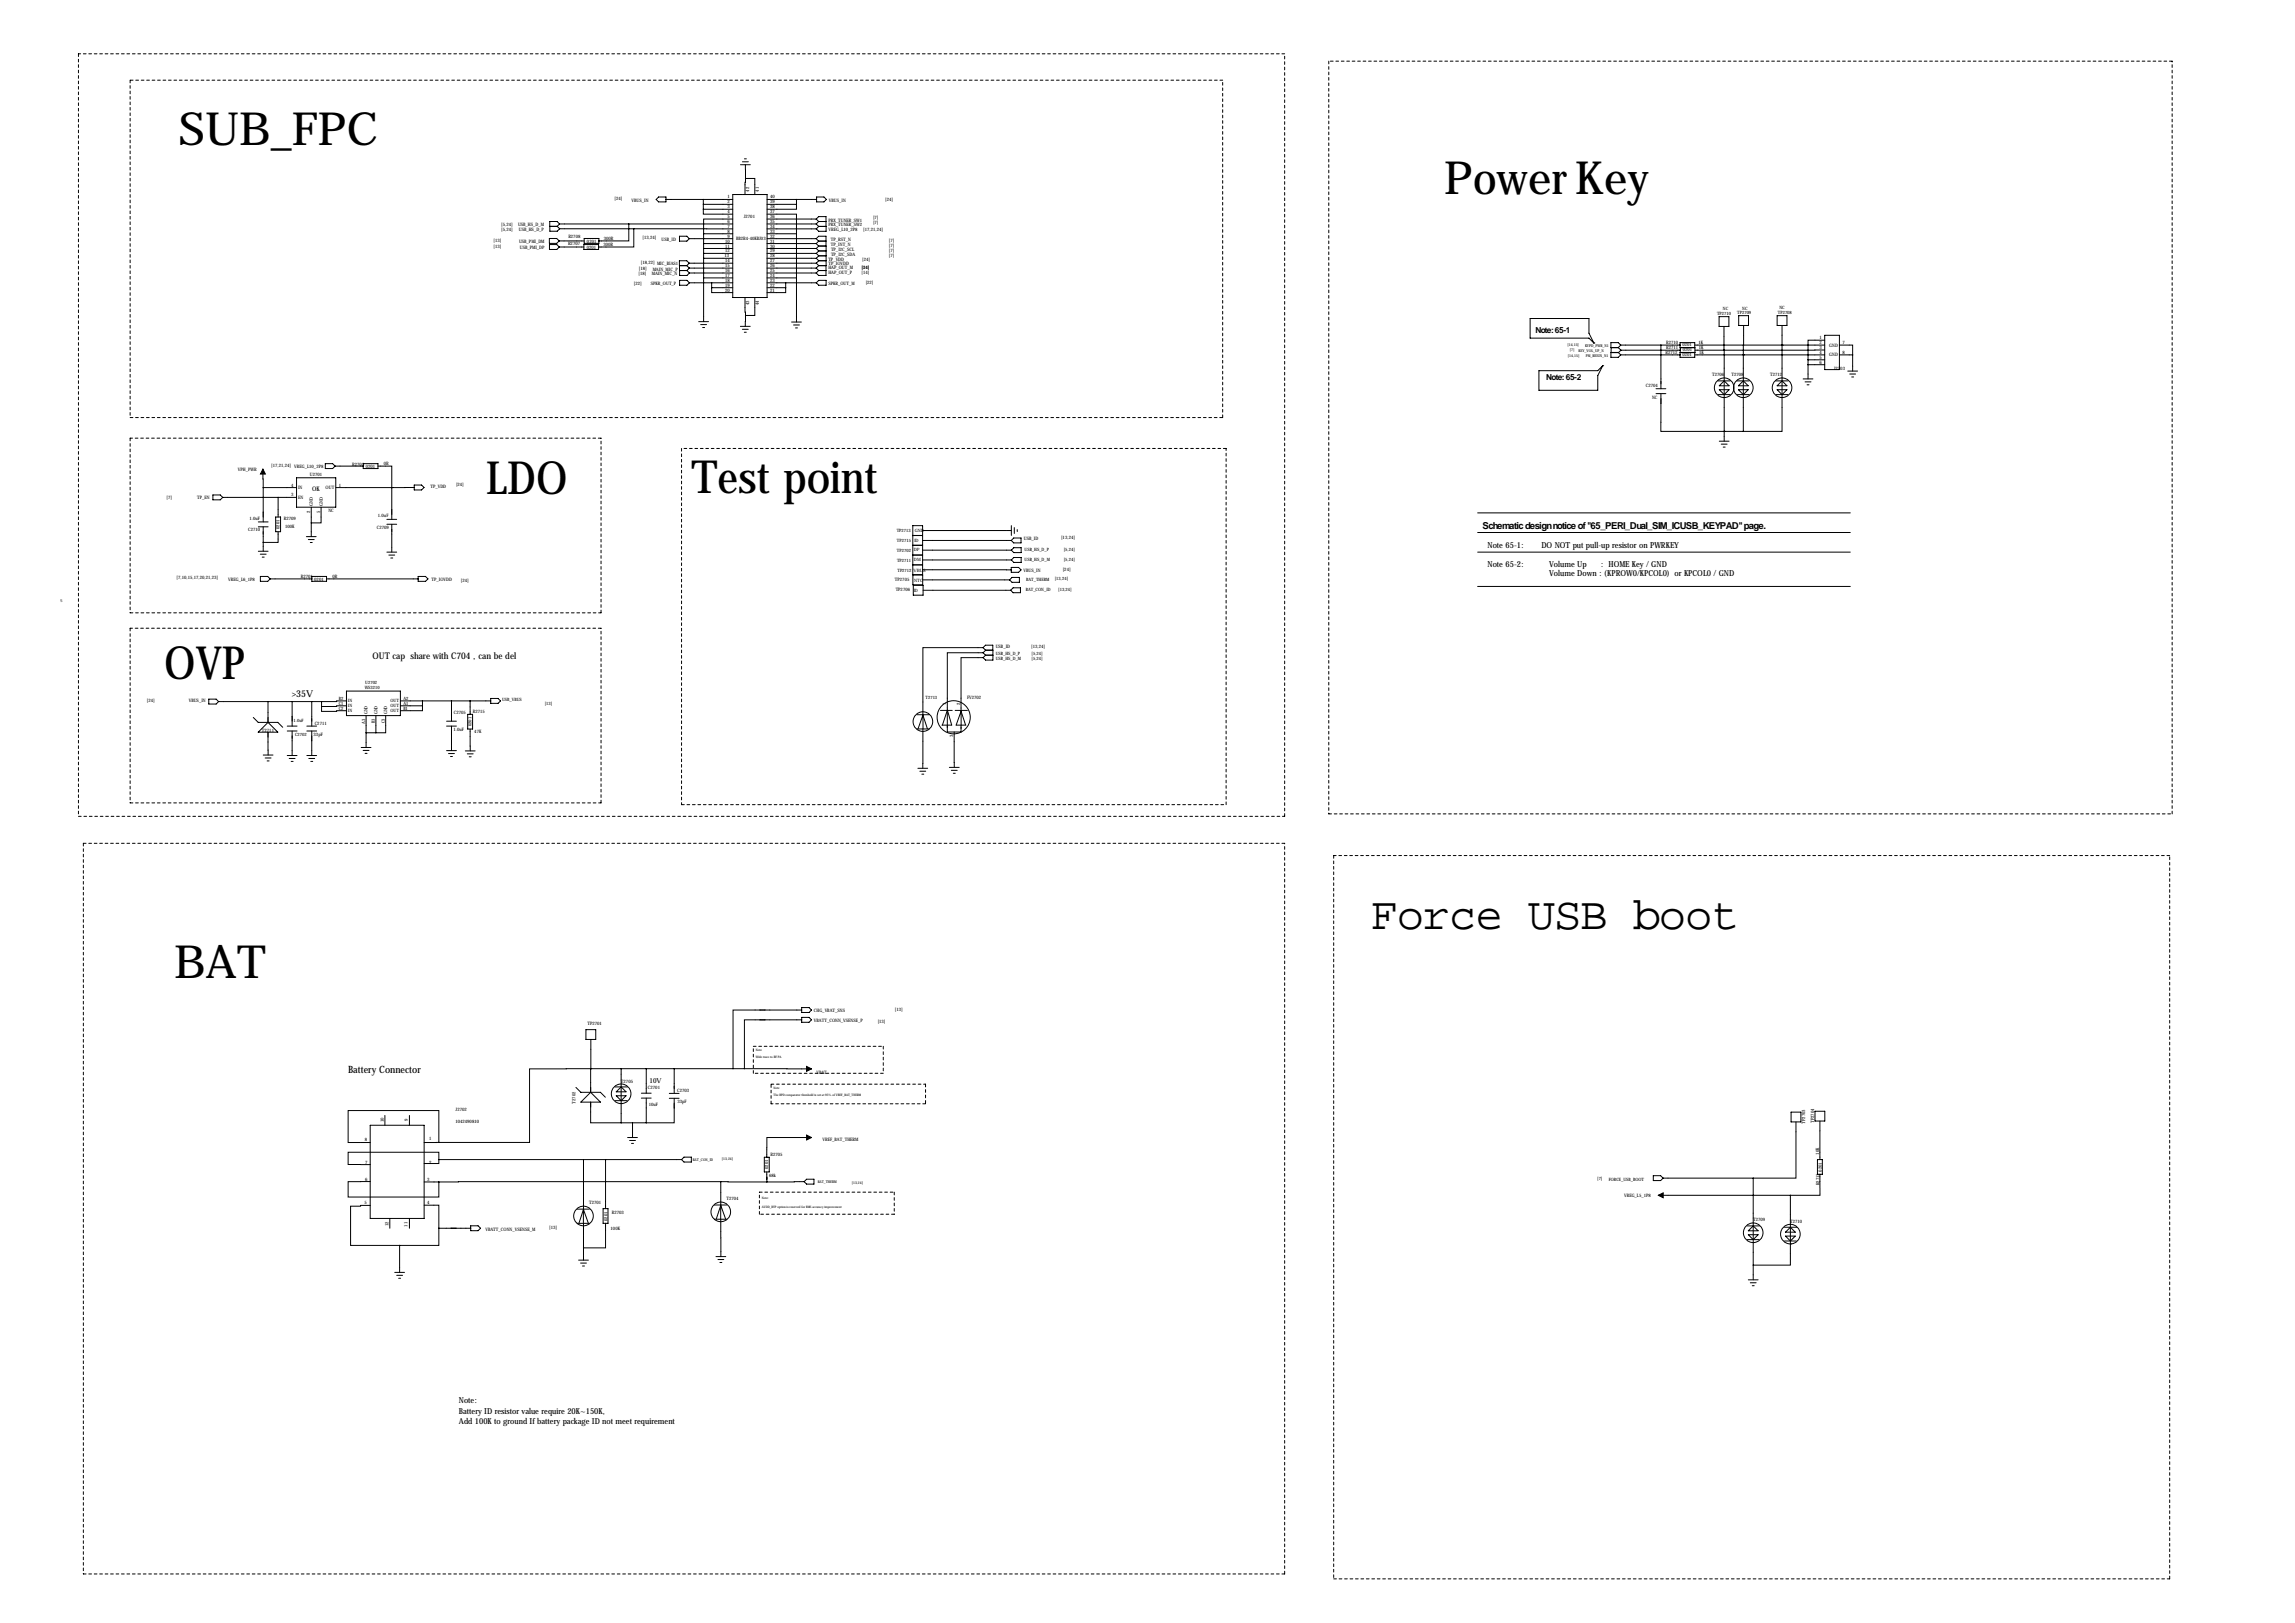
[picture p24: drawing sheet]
<svg xmlns="http://www.w3.org/2000/svg" width="1189mm" height="841mm" viewBox="0 0 1189 841" stroke-linecap="round" stroke-linejoin="round" font-family="sans-serif">
<defs><g id="words">
<g font-size="23.7">
<text x="93" y="75">SUB_FPC</text>
<text x="748" y="100">Power Key</text>
<text x="252" y="256">LDO</text>
<text x="358" y="255">Test point</text>
<text x="85" y="352">OVP</text>
<text x="710" y="481">Force USB boot</text>
<text x="90" y="507">BAT</text>
</g>
<text font-size="5.2" x="180" y="556">Battery Connector</text>
<g font-size="4.9">
<text x="768" y="274">Schematic design notice of &quot;65_PERI_Dual_SIM_ICUSB_KEYPAD&quot; page.</text>
<text x="151" y="361">&gt;35V</text>
</g>
<text font-size="4.7" x="193" y="342">OUT cap share with C704 , can be del</text>
<g font-size="4.3">
<text x="795" y="173">Note: 65-1</text>
<text x="801" y="197">Note: 65-2</text>
<text x="771" y="284">Note 65-1:</text>
<text x="798" y="284">DO NOT put pull-up resistor on PWRKEY</text>
<text x="771" y="294">Note 65-2:</text>
<text x="803" y="294">Volume Up</text>
<text x="829" y="294">: HOME Key / GND</text>
<text x="803" y="298">Volume Down : (KPROW0/KPCOL0) or KPCOL0 / GND</text>
<text x="238" y="727">Note:</text>
<text x="238" y="732">Battery ID resistor value require 20K~150K,</text>
<text x="238" y="738">Add 100K to ground If battery package ID not meet requirement</text>
</g>
<text font-size="3.6" x="336" y="561">10V</text>
<text font-size="3.3" x="162" y="254">OK</text>
<g font-size="2.4">
<text x="388" y="99" transform="rotate(-90 388 99)">42</text>
<text x="393" y="99" transform="rotate(-90 393 99)">41</text>
<text x="318" y="104">[24]</text>
<text x="327" y="105">VBUS_IN</text>
<text x="377" y="103">1</text>
<text x="377" y="105">2</text>
<text x="377" y="108">3</text>
<text x="399" y="108">38</text>
<text x="399" y="105">39</text>
<text x="399" y="103">40</text>
<text x="429" y="105">VBUS_IN</text>
<text x="459" y="104">[24]</text>
<text x="377" y="110">4</text>
<text x="377" y="113">5</text>
<text x="385" y="113">J2701</text>
<text x="399" y="113">36</text>
<text x="399" y="110">37</text>
<text x="452" y="114">[7]</text>
<text x="260" y="120">[5,24]</text>
<text x="260" y="117">[5,24]</text>
<text x="268" y="117">USB_HS_D_M</text>
<text x="269" y="120">USB_HS_D_P</text>
<text x="377" y="115">6</text>
<text x="377" y="118">7</text>
<text x="399" y="118">34</text>
<text x="399" y="115">35</text>
<text x="429" y="115">PRX_TUNER_SW1</text>
<text x="429" y="117">PRX_TUNER_SW2</text>
<text x="429" y="120">VREG_L10_2P8</text>
<text x="447" y="120">[17,21,24]</text>
<text x="452" y="116">[7]</text>
<text x="256" y="125">[13]</text>
<text x="294" y="124">R2708</text>
<text x="304" y="126">0201</text>
<text x="313" y="124">300R</text>
<text x="333" y="124">[13,24]</text>
<text x="343" y="125">USB_ID</text>
<text x="376" y="126">10</text>
<text x="377" y="121">8</text>
<text x="377" y="123">9</text>
<text x="381" y="124">BB2R4-40KBJ03</text>
<text x="399" y="126">31</text>
<text x="399" y="123">32</text>
<text x="399" y="121">33</text>
<text x="430" y="125">TP_RST_N</text>
<text x="460" y="126">[7]</text>
<text x="256" y="129">[13]</text>
<text x="269" y="126">USB_PMI_DM</text>
<text x="269" y="129">USB_PMI_DP</text>
<text x="294" y="127">R2707</text>
<text x="304" y="129">0201</text>
<text x="313" y="128">300R</text>
<text x="376" y="128">11</text>
<text x="376" y="131">12</text>
<text x="399" y="131">29</text>
<text x="399" y="128">30</text>
<text x="430" y="127">TP_INT_N</text>
<text x="430" y="130">TP_I2C_SCL</text>
<text x="460" y="128">[7]</text>
<text x="460" y="131">[7]</text>
<text x="332" y="137">[18,22] MIC_BIAS1</text>
<text x="375" y="133">13</text>
<text x="376" y="136">14</text>
<text x="399" y="136">27</text>
<text x="399" y="133">28</text>
<text x="429" y="135">TP_VDD</text>
<text x="429" y="137">TP_IOVDD</text>
<text x="430" y="133">TP_I2C_SDA</text>
<text x="447" y="135">[24]</text>
<text x="460" y="133">[7]</text>
<text x="331" y="142">[18]</text>
<text x="331" y="140">[18]</text>
<text x="338" y="142">MAIN_MIC_N</text>
<text x="338" y="140">MAIN_MIC_P</text>
<text x="376" y="138">15</text>
<text x="376" y="141">16</text>
<text x="376" y="143">17</text>
<text x="399" y="143">24</text>
<text x="399" y="141">25</text>
<text x="399" y="138">26</text>
<text x="429" y="142">HAP_OUT_P</text>
<text x="429" y="139">HAP_OUT_M</text>
<text x="446" y="142">[14]</text>
<text x="446" y="139">[14]</text>
<text x="446" y="139">[24]</text>
<text x="328" y="148">[22]</text>
<text x="337" y="148">SPKR_OUT_P</text>
<text x="376" y="146">18</text>
<text x="376" y="149">19</text>
<text x="399" y="149">22</text>
<text x="399" y="146">23</text>
<text x="429" y="148">SPKR_OUT_M</text>
<text x="448" y="147">[22]</text>
<text x="376" y="151">20</text>
<text x="399" y="151">21</text>
<text x="388" y="158" transform="rotate(-90 388 158)">43</text>
<text x="393" y="158" transform="rotate(-90 393 158)">44</text>
<text x="863" y="178">R2710</text>
<text x="872" y="179">0201</text>
<text x="880" y="178">1K</text>
<text x="942" y="176">1</text>
<text x="942" y="178">2</text>
<text x="948" y="180">GND</text>
<text x="954" y="178">7</text>
<text x="863" y="183">R2712</text>
<text x="863" y="181">R2711</text>
<text x="872" y="184">0201</text>
<text x="872" y="182">0201</text>
<text x="880" y="181">1K</text>
<text x="880" y="183">1K</text>
<text x="942" y="181">3</text>
<text x="942" y="183">4</text>
<text x="942" y="186">5</text>
<text x="948" y="185">GND</text>
<text x="954" y="183">8</text>
<text x="942" y="188">6</text>
<text x="950" y="191">J2703</text>
<text x="887" y="195">T2706</text>
<text x="897" y="195">T2708</text>
<text x="917" y="195">T2712</text>
<text x="853" y="201">C2704</text>
<text x="856" y="207">NC</text>
<text x="123" y="244">VPH_PWR</text>
<text x="140" y="242">[17,21,24]</text>
<text x="152" y="242">VREG_L10_2P8</text>
<text x="182" y="241">R2702</text>
<text x="189" y="242">0201</text>
<text x="199" y="241">0R</text>
<text x="161" y="246">U2701</text>
<text x="236" y="252">[24]</text>
<text x="151" y="252">4</text>
<text x="151" y="257">3</text>
<text x="154" y="253">IN</text>
<text x="169" y="253">OUT</text>
<text x="175" y="252">1</text>
<text x="223" y="253">TP_VDD</text>
<text x="86" y="258">[7]</text>
<text x="102" y="259">TP_EN</text>
<text x="154" y="258">EN</text>
<text x="162" y="262" transform="rotate(-90 162 262)">GND</text>
<text x="167" y="262" transform="rotate(-90 167 262)">GND</text>
<text x="129" y="269">1.0uF</text>
<text x="147" y="269">R2709</text>
<text x="161" y="265" transform="rotate(-90 161 265)">2</text>
<text x="166" y="265" transform="rotate(-90 166 265)">5</text>
<text x="170" y="265">NC</text>
<text x="196" y="268">1.0uF</text>
<text x="129" y="275">C2710</text>
<text x="145" y="274" transform="rotate(-90 145 274)">0201</text>
<text x="148" y="274">100K</text>
<text x="195" y="274">C2709</text>
<text x="530" y="280">USB_ID</text>
<text x="550" y="279">[13,24]</text>
<text x="156" y="300">R2701</text>
<text x="172" y="299">0R</text>
<text x="530" y="296">VBUS_IN</text>
<text x="551" y="296">[24]</text>
<text x="91" y="300">[7,10,15,17,20,21,23]</text>
<text x="118" y="301">VREG_L6_1P8</text>
<text x="163" y="301">0201</text>
<text x="224" y="301">TP_IOVDD</text>
<text x="239" y="301">[24]</text>
<text x="464" y="301">TP2705</text>
<text x="464" y="306">TP2706</text>
<text x="516" y="335">USB_ID</text>
<text x="534" y="336">[13,24]</text>
<text x="76" y="364">[24]</text>
<text x="98" y="363">VBUS_IN</text>
<text x="490" y="365" transform="rotate(-90 490 365)">1</text>
<text x="497" y="365" transform="rotate(-90 497 365)">2</text>
<text x="501" y="362">FV2702</text>
<text x="235" y="370">C2705</text>
<text x="245" y="369">R2715</text>
<text x="163" y="375">C2711</text>
<text x="244" y="376" transform="rotate(-90 244 376)">0201</text>
<text x="136" y="379">T2711</text>
<text x="162" y="381">33pF</text>
<text x="235" y="379">1.0uF</text>
<text x="246" y="380">47K</text>
<text x="494" y="382" transform="rotate(-90 494 382)">3</text>
<text x="422" y="524">CHG_VBAT_SNS</text>
<text x="464" y="524">[13]</text>
<text x="304" y="531">TP2701</text>
<text x="422" y="530">VBATT_CONN_VSENSE_P</text>
<text x="455" y="530">[13]</text>
<text x="423" y="556">VBAT</text>
<text x="322" y="561">T2705</text>
<text x="336" y="564">C2701</text>
<text x="351" y="566">C2703</text>
<text x="236" y="576">J2702</text>
<text x="298" y="572" transform="rotate(-90 298 572)">T2702</text>
<text x="336" y="573">10uF</text>
<text x="351" y="572">33pF</text>
<text x="199" y="581" transform="rotate(-90 199 581)">10</text>
<text x="211" y="581" transform="rotate(-90 211 581)">9</text>
<text x="236" y="582">1042490810</text>
<text x="940" y="582" transform="rotate(-90 940 582)">TP2704</text>
<text x="935" y="582" transform="rotate(-90 935 582)">TP2703</text>
<text x="189" y="591">8</text>
<text x="222" y="590">1</text>
<text x="426" y="591">VREF_BAT_THERM</text>
<text x="399" y="599">R2705</text>
<text x="942" y="598" transform="rotate(-90 942 598)">10K</text>
<text x="189" y="603">7</text>
<text x="222" y="603">2</text>
<text x="398" y="606" transform="rotate(-90 398 606)">0201</text>
<text x="189" y="612">6</text>
<text x="221" y="612">3</text>
<text x="398" y="610">68k</text>
<text x="944" y="607" transform="rotate(-90 944 607)">0201</text>
<text x="942" y="614" transform="rotate(-90 942 614)">R2713</text>
<text x="189" y="624">5</text>
<text x="221" y="624">4</text>
<text x="305" y="624">T2701</text>
<text x="376" y="622">T2704</text>
<text x="841" y="620">VREG_L5_1P8</text>
<text x="317" y="629">R2703</text>
<text x="201" y="635" transform="rotate(-90 201 635)">12</text>
<text x="211" y="635" transform="rotate(-90 211 635)">11</text>
<text x="315" y="632" transform="rotate(-90 315 632)">0201</text>
<text x="908" y="633">T2709</text>
<text x="927" y="633">T2710</text>
<text x="251" y="637">VBATT_CONN_VSENSE_M</text>
<text x="284" y="637">[13]</text>
<text x="316" y="637">100K</text>
</g>
<g font-size="2.3">
<text x="892" y="161">NC</text>
<text x="903" y="161">NC</text>
<text x="922" y="160">NC</text>
<text x="889" y="163">TP2710</text>
<text x="900" y="163">TP2709</text>
<text x="921" y="163">TP2708</text>
<text x="464" y="276">TP2713</text>
<text x="474" y="276">GND</text>
<text x="465" y="281">TP2715</text>
<text x="474" y="281">ID</text>
<text x="465" y="286">TP2702</text>
<text x="473" y="285">DP</text>
<text x="531" y="286">USB_HS_D_P</text>
<text x="551" y="285">[5,24]</text>
<text x="465" y="291">TP2711</text>
<text x="473" y="291">DM</text>
<text x="531" y="291">USB_HS_D_M</text>
<text x="551" y="290">[5,24]</text>
<text x="465" y="296">TP2712</text>
<text x="473" y="296">VBUS</text>
<text x="474" y="302">NTC</text>
<text x="531" y="306">BAT_CON_ID</text>
<text x="532" y="301">BAT_THERM</text>
<text x="546" y="300">[13,24]</text>
<text x="548" y="306">[13,24]</text>
<text x="31" y="312">5</text>
<text x="473" y="307">ID</text>
<text x="516" y="339">USB_HS_D_P</text>
<text x="516" y="342">USB_HS_D_M</text>
<text x="534" y="339">[5,24]</text>
<text x="534" y="342">[5,24]</text>
<text x="189" y="357">WS3210</text>
<text x="189" y="354">U2702</text>
<text x="175" y="365">C1</text>
<text x="176" y="363">B2</text>
<text x="180" y="364">IN</text>
<text x="202" y="364">OUT</text>
<text x="209" y="365">A1</text>
<text x="209" y="363">A2</text>
<text x="260" y="363">USB_VBUS</text>
<text x="282" y="365">[13]</text>
<text x="479" y="362">T2713</text>
<text x="175" y="368">C2</text>
<text x="180" y="366">IN</text>
<text x="180" y="369">IN</text>
<text x="190" y="370" transform="rotate(-90 190 370)">GND</text>
<text x="196" y="370" transform="rotate(-90 196 370)">GND</text>
<text x="201" y="370" transform="rotate(-90 201 370)">GND</text>
<text x="202" y="366">OUT</text>
<text x="202" y="369">OUT</text>
<text x="209" y="368">B1</text>
<text x="152" y="374">1.0uF</text>
<text x="189" y="375" transform="rotate(-90 189 375)">A3</text>
<text x="194" y="375" transform="rotate(-90 194 375)">B3</text>
<text x="199" y="375" transform="rotate(-90 199 375)">C3</text>
<text x="153" y="381">C2702</text>
<text x="827" y="611">[7]</text>
<text x="833" y="612">FORCE_USB_BOOT</text>
</g>
<g font-size="2">
<text x="812" y="179">[14,15]</text>
<text x="821" y="180">KYPD_PWR_N1</text>
<text x="812" y="185">[14,15]</text>
<text x="813" y="182">[7]</text>
<text x="818" y="182">KEY_VOL_UP_N</text>
<text x="821" y="185">PM_RESIN_N1</text>
</g>
<g font-size="1.9">
<text x="359" y="601">BAT_CON_ID</text>
<text x="374" y="601">[13,24]</text>
<text x="424" y="613">BAT_THERM</text>
<text x="441" y="613">[13,24]</text>
</g>
<g font-size="1.7">
<text x="392" y="544">Note</text>
<text x="392" y="548">Wide trace to RF PA</text>
<text x="401" y="568">The BPD comparator threshold is set at 95% of VREF_BAT_THERM</text>
<text x="401" y="564">Note</text>
<text x="395" y="621">Note:</text>
<text x="395" y="626">AVDD_BYP option is reserved for BMS accuracy improvement</text>
</g>
</g></defs>
<g fill="none" stroke="#000" stroke-width=".52" stroke-dasharray="1.4 1.4">
<path d="M41 28v395M665 28h-624M688 32v390M1125 32h-437M67 42v174M633 42h-566M67 216h566M633 216v-174M67 227v90M311 227h-244M353 232v185M635 232h-282"/>
<path d="M67 317h244M311 317v-90M67 325v91M311 325h-244M67 416h244M311 416v-91M353 417h282M635 417v-185M41 423h624M43 437v378M665 423v-395M665 437h-622"/>
<path d="M688 422h437M1125 422v-390M691 443v375M1124 443h-433M390 556v-14M390 542h68M458 542v14M458 556h-68M399 572v-10M399 562h80M479 562v10M479 572h-80"/>
<path d="M393 618h70M463 618v11M393 629v-11M463 629h-70M43 815h622M665 815v-378M691 818h433M1124 818v-375"/>
</g>
<g fill="none" stroke="#000" stroke-width=".52">
<path d="M384 85h5M385 84h3M386 82h1M386 85v7M386 92v9M386 92h5v9M289 117h-4M289 117l1 1M290 116h90M290 116l-1-1h-4v5h4l1-2M290 116l-1 1M290 118h38"/>
<path d="M326 116v9h-16M328 118l52 1M328 118v10h-18M341 102h4v3h-4l-1-2zM345 103h35M364 108v3h16M364 106h16M364 108h16M364 103v5M380 113h-16v8M380 101h17v53h-17zM397 111h16v10"/>
<path d="M397 103h26M397 106h16M397 113h26M397 116h26M397 119h26M413 106v2h-16M413 103v3M423 116l1 1h4v3h-4l-1-1M423 113l1-1h4v5M423 113l1 2M423 102h4l1 1-1 2h-4zM424 115h4"/>
<path d="M424 115l-1 1M424 117l-1 2M285 124h3l2 1-2 1h-3zM285 127h3l2 1-2 1h-3zM290 125h13M290 128h12M302 127h8v2h-8zM303 124h7v2h-7zM352 138h4M352 122h4l1 2-1 1h-4zM356 138l1 1M357 136h23"/>
<path d="M357 136l-1-1h-4v8h4l1-2M357 136l-1 2M357 124h23M357 139h23M357 139l-1 1M364 129h16M364 131h16M364 121h16M364 126h16M364 134h16M364 121v46M397 121h16"/>
<path d="M397 124h26M397 126h26M397 129h26M397 131h26M397 134h26M397 136h26M397 139h26M413 121v46M423 124l1-2h4v5M423 126l1 1h4v11h-4l-1 1M423 139l1 1M423 124l1 1"/>
<path d="M423 131l1 2M423 129l1 1M423 134l1 1M423 136l1 2M424 125h4M424 125l-1 1M424 135h4M424 133h4M424 130h4M424 130l-1 1M424 127l-1 2M424 133l-1 1"/>
<path d="M424 135l-1 1M428 138v5h-4l-1-2M352 140h4M352 145h4l1 1-1 2h-4zM356 140l1 1M357 141h23M357 146h23M364 144h16M369 149v3h11M369 149h11M369 146v3M386 154v9"/>
<path d="M391 154v9h-5M397 141h26M397 144h16M397 146h26M397 149h10M407 149v3h-10M407 146v3M424 140h4M424 140l-1 1M424 145h4v3h-4l-1-2zM362 167h5M363 168h3"/>
<path d="M364 170h1M384 169h5M385 171h3M386 172h1M386 163v6M410 167h5M411 168h3M412 170h1M793 165h30v8l3 5-3-3h-30zM826 178h.1M834 177h4l2 2-2 1h-4zM840 179h30"/>
<path d="M860 179v22M870 177h8v8h-8zM878 179h67M891 164h5v5h-5zM893 169v12M901 164h5v5h-5zM903 169v15M921 164h5v5h-5zM923 179h.1M923 169v54h-20M945 176h-8v10M945 174h8v17h-8z"/>
<path d="M953 179h7v5M797 192h31l2-3-2 6v7h-31zM830 189h.1M838 183l2 1M838 183h-4v2h4l2-1M840 184h30M840 181h30M840 181l-2-1h-3v3M840 181l-2 2M870 180h8M870 183h8M878 184h67"/>
<path d="M878 181h15M890 197h6M891 200l2-3 3 3zM893 181v48M900 197h6M903 184h.1M903 184v39M903 197l3 3h-5zM920 197h6M923 197l3 3h-5zM934 196h5M935 198h3"/>
<path d="M936 199h1M937 186h8M937 189h8M937 186v10M945 181h-52M953 184h7M957 192h5M958 194h3M959 195h1M960 184v8M858 201h5M858 204h5"/>
<path d="M860 204v19h33M890 204h6M891 202h5l-3 2zM893 206h.1M900 204h6M901 202h5l-3 2zM903 206h.1M920 204h6M921 202h5l-3 2zM923 206h.1M891 229h5M892 230h3"/>
<path d="M893 232h1M893 223h.1M893 223h10M110 256h4l1 2-1 1h-4zM115 258h39M136 243v10M136 253h18M136 253v17M144 258v10M154 247h20v16h-20zM169 240h3l2 1-2 2h-3zM174 241h14"/>
<path d="M174 253h29M188 240h8v3h-8zM196 241h7v12M203 253h.1M203 253v16M215 253h-12M215 251h3l2 2-2 1h-3zM134 273h5M134 270h5M136 273v13M143 268h2v7h-2zM144 275v6h-8"/>
<path d="M159 278h5M160 279h3M161 263v15M166 263v8h-5M200 272h5M200 269h5M203 272v14M473 272h5v31h-5zM473 277h5M478 275h46M478 280h46M524 280l1-1h4v2h-4z"/>
<path d="M524 272v5M525 273v3M527 274v1M765 276h193M765 266h193M134 286h5M135 287h3M135 299h4l1 1-1 1h-4zM136 289h1M140 300h22M161 281h1M162 299h7v2h-7z"/>
<path d="M169 300h48M200 286h5M201 288h3M202 289h1M217 299h3l2 1-2 1h-3zM473 298h5M473 293h5M473 282h5M473 288h5M478 295h46M478 285h46M478 290h46"/>
<path d="M524 294h4l1 1-1 1h-4zM524 290l1-1h4v2h-4zM524 299h4v3h-4l-1-2zM525 284h4v2h-4l-1-1zM765 286h193M473 303h5v5h-5zM478 300h45M478 306h46M525 304h4v3h-4l-1-1zM765 304h193M509 335h-31v35l2 7M509 335l1 2h4v5h-3l-2-1"/>
<path d="M509 335l1-1h4v3M509 338h-18v41h7v-38h11M509 338l2 1M511 339h3M511 337l-2 1M511 339l-2 2M179 358h28v13h-28zM108 362h4l1 1-1 2h-4zM113 363h54M131 372l3 2h10l2 3M139 379v12M139 374l5 5h-10z"/>
<path d="M139 363v11M149 379h5M149 376h5M151 363v13M151 379v12M159 379h5M159 376h5M161 363v13M161 379v12M167 366v2h12M167 363v3M179 363h-12"/>
<path d="M179 366h-12M190 371v16M190 380h5M195 371v9M200 371v9h-5M207 366h12M207 363h47M219 366v2h-12M219 363v3M231 376h5M231 374h5M234 363v11"/>
<path d="M234 376v13M242 370h3v8h-3zM244 378v11M244 363v7M254 362h4l1 1-1 1h-4zM475 378h6M475 370h6M476 378l2-8v8M478 378v20M487 368h6M491 368l2 8h-5M491 368l-3 8"/>
<path d="M494 379v18M495 368h6M498 368l2 7M498 368l-3 8h5M136 391h5M137 393h3M138 394h1M149 391h5M150 393h3M151 394h1M159 391h5M160 393h3"/>
<path d="M161 394h1M187 387h5M188 389h3M189 390h1M231 389h5M232 390h3M233 392h1M241 389h5M242 390h3M243 392h1M475 398h6M477 399h3"/>
<path d="M492 397h5M493 399h3M478 401h1M494 401h1M304 533h5v5h-5zM306 538v16M394 528h-8v26M394 523h-14v31M396 528h19M396 523h19M415 522h4l1 1-1 1h-4zM415 527h4l1 1-1 2h-4z"/>
<path d="M306 554v12M306 554h-32v38h-47M306 554h.1M306 554h80M322 554v28M335 554v12M349 554v12M386 554h34M199 578v5M212 578v5M298 563l3 3h10l3 2M301 571l5-5 5 5z"/>
<path d="M306 571v11h16M319 563h6M319 570h6M319 568h5l-2 2zM322 563l2 3h-5zM322 572h.1M332 569h5M332 566h5M335 569v13M347 566h5M347 569h5M349 569v13h-14"/>
<path d="M928 576h5v5h-5zM940 576h5v5h-5zM192 583h28v48h-28zM227 592v-17h-47v17h12M227 592h-7M322 582h13M325 589h5M326 591h3M327 592h1M328 582v7M396 599h2v8h-2zM420 589h-23v10"/>
<path d="M930 581v29h-22M943 581v20M192 612h-12v8h47v-8M220 612h7M227 601v2h-7M227 601v-4h-47v6h12M227 601h126M302 601v52M314 601v25M353 601l1-2h4v3h-4zM373 612v39M373 612h24"/>
<path d="M373 612h-146M397 607v5M417 612h-20M418 611h4v2h-4l-1-1zM856 609h4l2 1-2 2h-4zM859 619h68M862 610h46M908 610v53M927 619v36h-19M941 601h3v7h-3zM943 608v11h-16M192 624l-10 1v20h25"/>
<path d="M202 631v5M212 631v5M220 624h7v12M227 636v9h-20M227 636h7M236 636h8M244 635h4l1 1-1 1h-4zM299 634h6M299 626h6M302 626l3 8M302 626l-2 8M312 626h3v8h-3z"/>
<path d="M314 634v12h-12M370 624h6M370 632h6M371 631l2-7 3 8M905 635h7M906 640h5l-3 2zM908 635l3 3h-5zM924 636h7M925 638l2-2 3 2zM204 659h6M207 645v14M300 653h5"/>
<path d="M301 654h3M302 656h1M371 651h5M372 652h3M373 654h1M905 642h6M908 644h1M924 643h7M925 640h5l-3 3zM927 644h1M205 661h4M207 662h1"/>
<path d="M906 663h5M907 664h3M908 666h1"/>
<circle cx="893" cy="201" r="5"/>
<circle cx="903" cy="201" r="5"/>
<circle cx="923" cy="201" r="5"/>
<circle cx="478" cy="374" r="5"/>
<circle cx="494" cy="372" r="9"/>
<circle cx="322" cy="567" r="5"/>
<circle cx="302" cy="630" r="5"/>
<circle cx="373" cy="628" r="5"/>
<circle cx="908" cy="639" r="5"/>
<circle cx="927" cy="639" r="5"/>
</g>
<path d="M394 528h2M394 523h2M234 636h2" fill="none" stroke="#000" stroke-width=".76"/>
<g fill="#000" stroke="#000" stroke-width=".52">
<path d="M136 243l1 3h-2zM418 552l2 2-2 1zM418 588l2 1-2 1zM859 619l3-1v2z"/>
<path d="M364 121a.5 .5 0 0 0 1 0 .5 .5 0 0 0-1 0zM364 134a.5 .5 0 0 0 1 0 .5 .5 0 0 0-1 0zM364 144a.5 .5 0 0 0 1 0 .5 .5 0 0 0-1 0zM161 363a.5 .5 0 0 0 1 0 .5 .5 0 0 0-1 0zM364 126a.5 .5 0 0 0 1 0 .5 .5 0 0 0-1 0zM364 129a.5 .5 0 0 0 1 0 .5 .5 0 0 0-1 0zM364 131a.5 .5 0 0 0 1 0 .5 .5 0 0 0-1 0z"/>
</g>
<use href="#words"/>
</svg>
